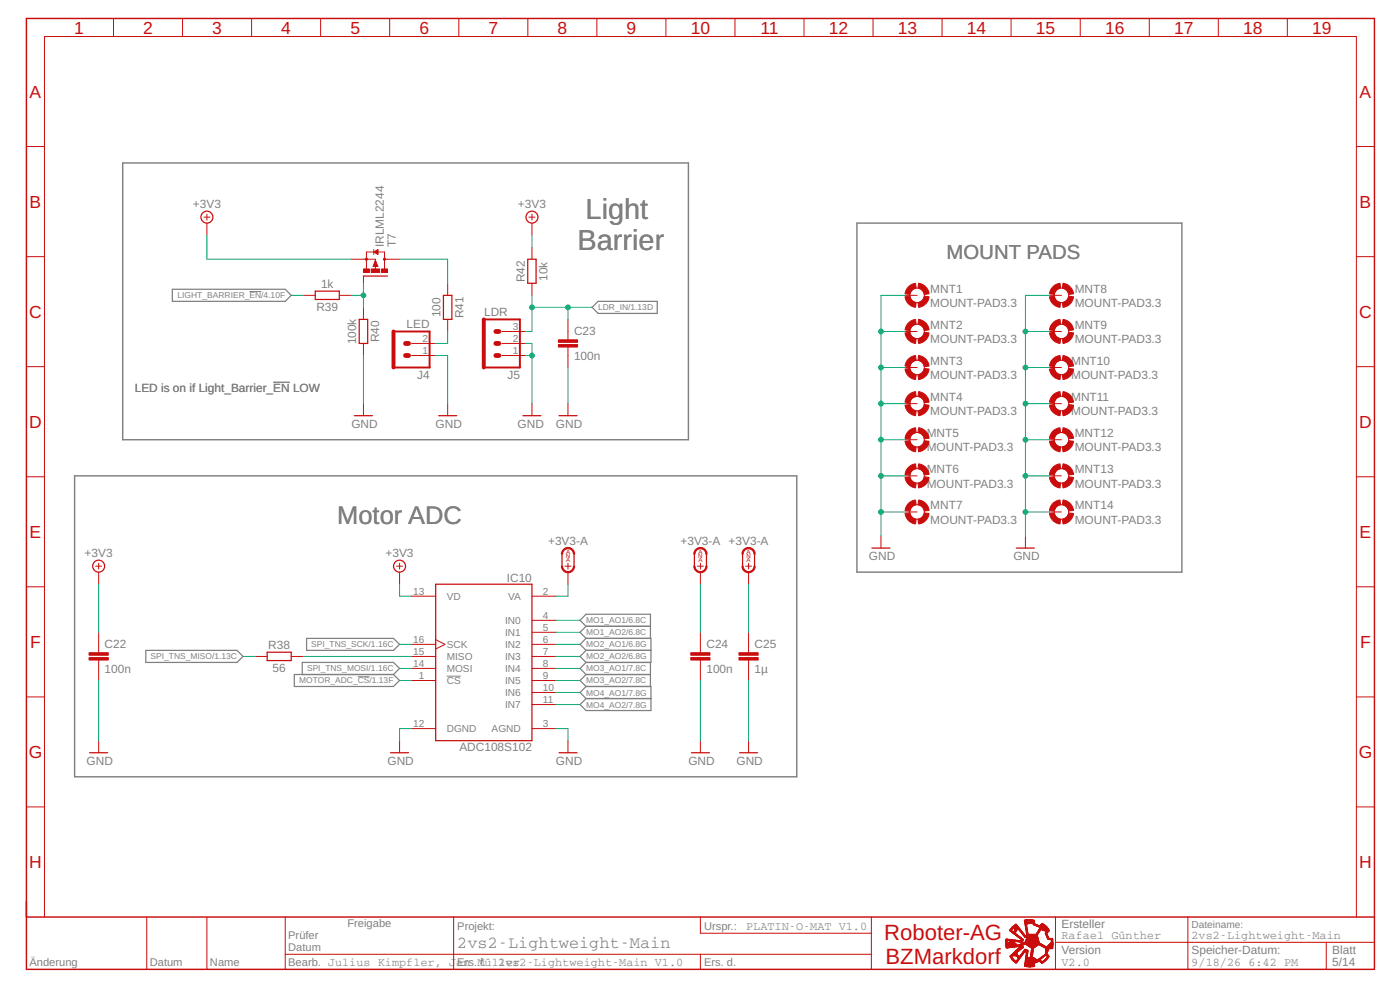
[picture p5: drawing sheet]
<svg xmlns="http://www.w3.org/2000/svg" width="287mm" height="203mm" viewBox="0 0 287 203" stroke-linecap="round" stroke-linejoin="round" font-family="sans-serif">
<defs><g id="words">
<g font-size="5.9" fill="#808080">
<text x="120.1" y="45">Light</text>
<text x="118.5" y="51.3">Barrier</text>
</g>
<text font-size="5.2" fill="#808080" x="69.2" y="107.5">Motor ADC</text>
<g font-size="4.5" fill="#c90d0c">
<text x="181.4" y="192.9">Roboter-AG</text>
<text x="181.6" y="197.7">BZMarkdorf</text>
</g>
<text font-size="4.2" fill="#808080" x="194.2" y="53.2">MOUNT PADS</text>
<g font-size="3.6" fill="#c90d0c">
<text x="15.2" y="6.9">1</text>
<text x="29.4" y="6.9">2</text>
<text x="43.5" y="6.9">3</text>
<text x="57.7" y="6.9">4</text>
<text x="71.9" y="6.9">5</text>
<text x="86" y="6.9">6</text>
<text x="100.2" y="6.9">7</text>
<text x="114.3" y="6.9">8</text>
<text x="128.5" y="6.9">9</text>
<text x="141.7" y="6.9">10</text>
<text x="156" y="6.9">11</text>
<text x="170" y="6.9">12</text>
<text x="184.2" y="6.9">13</text>
<text x="198.3" y="6.9">14</text>
<text x="212.5" y="6.9">15</text>
<text x="226.7" y="6.9">16</text>
<text x="240.8" y="6.9">17</text>
<text x="255" y="6.9">18</text>
<text x="269.1" y="6.9">19</text>
<text x="6.1" y="20.1">A</text>
<text x="278.9" y="20.1">A</text>
<text x="6.1" y="42.6">B</text>
<text x="278.9" y="42.6">B</text>
<text x="6" y="65.2">C</text>
<text x="278.8" y="65.2">C</text>
<text x="6" y="87.8">D</text>
<text x="278.8" y="87.8">D</text>
<text x="6.1" y="110.3">E</text>
<text x="278.9" y="110.3">E</text>
<text x="6.2" y="132.9">F</text>
<text x="279" y="132.9">F</text>
<text x="5.9" y="155.5">G</text>
<text x="278.7" y="155.5">G</text>
<text x="6" y="178.1">H</text>
<text x="278.8" y="178.1">H</text>
</g>
<text font-size="3.5" fill="#808080" x="93.8" y="194.4">2vs2-Lightweight-Main</text>
<g font-size="2.4" fill="#808080">
<text x="39.6" y="42.7">+3V3</text>
<text x="106.2" y="42.7">+3V3</text>
<text x="78.7" y="50.7" transform="rotate(-90 78.7 50.7)">IRLML2244</text>
<text x="81.2" y="50.7" transform="rotate(-90 81.2 50.7)">T7</text>
<text x="65.8" y="59.1">1k</text>
<text x="107.6" y="57.9" transform="rotate(-90 107.6 57.9)">R42</text>
<text x="112.3" y="57.6" transform="rotate(-90 112.3 57.6)">10k</text>
<text x="64.9" y="63.8">R39</text>
<text x="90.3" y="65.1" transform="rotate(-90 90.3 65.1)">100</text>
<text x="95" y="65.3" transform="rotate(-90 95 65.3)">R41</text>
<text x="99.3" y="64.8">LDR</text>
<text x="190.8" y="63">MOUNT-PAD3.3</text>
<text x="190.8" y="60">MNT1</text>
<text x="220.4" y="63">MOUNT-PAD3.3</text>
<text x="220.4" y="60">MNT8</text>
<text x="73.1" y="70.6" transform="rotate(-90 73.1 70.6)">100k</text>
<text x="77.8" y="70.2" transform="rotate(-90 77.8 70.2)">R40</text>
<text x="83.4" y="67.2">LED</text>
<text x="117.7" y="68.7">C23</text>
<text x="190.8" y="70.4">MOUNT-PAD3.3</text>
<text x="190.8" y="67.4">MNT2</text>
<text x="220.4" y="70.4">MOUNT-PAD3.3</text>
<text x="220.4" y="67.4">MNT9</text>
<text x="85.6" y="77.7">J4</text>
<text x="104.1" y="77.7">J5</text>
<text x="117.7" y="73.9">100n</text>
<text x="190.8" y="74.8">MNT3</text>
<text x="190.8" y="77.8">MOUNT-PAD3.3</text>
<text x="219.7" y="74.8">MNT10</text>
<text x="219.7" y="77.8">MOUNT-PAD3.3</text>
<text x="27.6" y="80.3">LED is on if Light_Barrier_EN LOW</text>
<text x="190.8" y="82.2">MNT4</text>
<text x="219.7" y="82.2">MNT11</text>
<text x="72.1" y="87.7">GND</text>
<text x="89.4" y="87.7">GND</text>
<text x="106.2" y="87.7">GND</text>
<text x="114" y="87.7">GND</text>
<text x="190.1" y="89.6">MNT5</text>
<text x="190.8" y="85.2">MOUNT-PAD3.3</text>
<text x="219.7" y="85.2">MOUNT-PAD3.3</text>
<text x="220.4" y="89.6">MNT12</text>
<text x="190.1" y="92.6">MOUNT-PAD3.3</text>
<text x="220.4" y="92.6">MOUNT-PAD3.3</text>
<text x="190.1" y="97">MNT6</text>
<text x="190.1" y="100">MOUNT-PAD3.3</text>
<text x="220.4" y="97">MNT13</text>
<text x="220.4" y="100">MOUNT-PAD3.3</text>
<text x="190.8" y="104.4">MNT7</text>
<text x="190.8" y="107.4">MOUNT-PAD3.3</text>
<text x="220.4" y="104.4">MNT14</text>
<text x="220.4" y="107.4">MOUNT-PAD3.3</text>
<text x="112.4" y="111.8">+3V3-A</text>
<text x="139.6" y="111.8">+3V3-A +3V3-A</text>
<text x="17.4" y="114.3">+3V3</text>
<text x="79.1" y="114.3">+3V3</text>
<text x="104" y="119.3">IC10</text>
<text x="178.2" y="114.9">GND</text>
<text x="207.9" y="114.9">GND</text>
<text x="21.5" y="132.9">C22</text>
<text x="55" y="133.2">R38</text>
<text x="55.9" y="137.8">56</text>
<text x="144.9" y="132.9">C24</text>
<text x="154.8" y="132.9">C25</text>
<text x="21.5" y="138.1">100n</text>
<text x="144.9" y="138.1">100n</text>
<text x="154.8" y="138.1">1µ</text>
<text x="94.2" y="154.1">ADC108S102</text>
<text x="17.8" y="156.9">GND</text>
<text x="79.5" y="156.9">GND</text>
<text x="114" y="156.9">GND</text>
<text x="141.2" y="156.9">GND</text>
<text x="151.1" y="156.9">GND</text>
<text x="153" y="190.8">PLATIN-O-MAT V1.0</text>
<text x="217.7" y="190.3">Ersteller</text>
<text x="217.7" y="195.7">Version</text>
<text x="217.7" y="192.6">Rafael Günther</text>
<text x="244.4" y="192.6">2vs2-Lightweight-Main</text>
<text x="244.4" y="195.7">Speicher-Datum:</text>
<text x="273.3" y="195.7">Blatt</text>
<text x="102.2" y="198.2">2vs2-Lightweight-Main V1.0</text>
<text x="217.7" y="198.2">V2.0</text>
<text x="244.4" y="198.2">9/18/26 6:42 PM</text>
<text x="273.3" y="198.2">5/14</text>
</g>
<g font-size="2.3" fill="#808080">
<text x="71.3" y="190.2">Freigabe</text>
<text x="93.8" y="190.8">Projekt:</text>
<text x="144.4" y="190.8">Urspr.:</text>
<text x="59.1" y="195.1">Datum</text>
<text x="59.1" y="192.6">Prüfer</text>
<text x="6" y="198.2">Änderung</text>
<text x="30.7" y="198.2">Datum</text>
<text x="43.1" y="198.2">Name</text>
<text x="59.1" y="198.1">Bearb. Julius Kimpfler, Jan Müller</text>
<text x="93.8" y="198.2">Ers. f.</text>
<text x="144.4" y="198.2">Ers. d.</text>
</g>
<g font-size="2.1" fill="#808080">
<text x="86.7" y="70.1">2</text>
<text x="105.2" y="70.1">2</text>
<text x="105.2" y="67.6">3</text>
<text x="86.7" y="72.6">1</text>
<text x="105.2" y="72.6">1</text>
<text x="84.8" y="121.9">13</text>
<text x="91.6" y="123">VD</text>
<text x="104.2" y="123">VA</text>
<text x="111.4" y="121.9">2</text>
<text x="84.8" y="131.8">16</text>
<text x="103.6" y="128">IN0</text>
<text x="103.6" y="130.4">IN1</text>
<text x="111.4" y="126.9">4</text>
<text x="111.4" y="129.3">5</text>
<text x="111.4" y="131.8">6</text>
<text x="84.8" y="134.3">15</text>
<text x="84.8" y="136.8">14</text>
<text x="91.6" y="132.9">SCK</text>
<text x="91.6" y="135.4">MISO</text>
<text x="91.6" y="137.8">MOSI</text>
<text x="103.6" y="132.9">IN2</text>
<text x="103.6" y="135.4">IN3</text>
<text x="103.6" y="137.8">IN4</text>
<text x="111.4" y="134.3">7</text>
<text x="111.4" y="136.8">8</text>
<text x="85.9" y="139.2">1</text>
<text x="91.6" y="140.3">CS</text>
<text x="103.6" y="142.8">IN6</text>
<text x="103.6" y="140.3">IN5</text>
<text x="111.4" y="141.7">10</text>
<text x="111.4" y="139.2">9</text>
<text x="84.8" y="149.1">12</text>
<text x="103.6" y="145.2">IN7</text>
<text x="111.4" y="149.1">3</text>
<text x="111.4" y="144.2">11</text>
<text x="91.6" y="150.2">DGND</text>
<text x="100.8" y="150.2">AGND</text>
<text x="244.4" y="190.3">Dateiname:</text>
</g>
<g font-size="1.7" fill="#808080">
<text x="36.4" y="61.2">LIGHT_BARRIER_EN/4.10F</text>
<text x="122.7" y="63.7">LDR_IN/1.13D</text>
<text x="120.2" y="127.8">MO1_AO1/6.8C</text>
<text x="120.2" y="130.3">MO1_AO2/6.8C</text>
<text x="30.9" y="135.2">SPI_TNS_MISO/1.13C</text>
<text x="63" y="137.7">SPI_TNS_MOSI/1.16C</text>
<text x="63.8" y="132.8">SPI_TNS_SCK/1.16C</text>
<text x="120.2" y="132.8">MO2_AO1/6.8G</text>
<text x="120.2" y="135.2">MO2_AO2/6.8G</text>
<text x="120.2" y="137.7">MO3_AO1/7.8C</text>
<text x="61.4" y="140.2">MOTOR_ADC_CS/1.13F</text>
<text x="120.2" y="140.2">MO3_AO2/7.8C</text>
<text x="120.2" y="142.7">MO4_AO1/7.8G</text>
<text x="120.2" y="145.1">MO4_AO2/7.8G</text>
</g>
<g font-size="1.2" fill="#c90d0c">
<text x="116.1" y="113.5">A</text>
<text x="143.3" y="113.5">A</text>
<text x="153.1" y="113.5">A</text>
<text x="116.1" y="114.4">N</text>
<text x="116.1" y="115.3">A</text>
<text x="143.2" y="114.4">N</text>
<text x="143.3" y="115.3">A</text>
<text x="153.1" y="114.4">N</text>
<text x="153.1" y="115.3">A</text>
</g>
</g></defs>
<path d="M51.2 59.8h2.4M56 78.4h3.4M73.4 138.8h2.4M91.6 138.7h2.9" fill="none" stroke="#808080" stroke-width=".21"/>
<path d="M25.2 33.4h116v56.8h-116zM175.8 45.8h66.6v71.5h-66.6zM15.3 97.6h148.1v61.7h-148.1z" fill="none" stroke="#808080" stroke-width=".3"/>
<g fill="none" stroke="#808080" stroke-width=".25">
<path d="M35.3 59.3h23.2l1.2 1.3-1.2 1.2h-23.2zM121.5 63l1.2-1.2h12.1v2.5h-12.1zM29.9 133.4h18.7l1.2 1.2-1.2 1.3h-18.7zM60.4 138.3h20.3l1.3 1.3-1.3 1.2h-20.3zM62 138.3v-2.4h18.7l1.3 1.2-1.3 1.2M62.9 130.9h17.8l1.3 1.3-1.3 1.2h-17.8zM120.2 138.3h13.2M120.2 128.5l-1.2-1.3 1.2-1.2h13.2v4.9M120.2 128.5h13.2M120.2 128.5l-1.2 1.2 1.2 1.2M120.2 130.9h13.3v5h-13.3M120.2 130.9l-1.2 1.3 1.2 1.2"/>
<path d="M120.2 133.4h13.3M120.2 133.4l-1.2 1.2 1.2 1.3M120.2 135.9l-1.2 1.2 1.2 1.2M120.2 138.3l-1.2 1.3 1.2 1.2M133.4 135.9v4.9M120.2 140.8h13.3v4.9h-13.3l-1.2-1.2 1.2-1.2M120.2 140.8l-1.2 1.2 1.2 1.3M120.2 143.3h13.3"/>
</g>
<g fill="none" stroke="#c90d0c" stroke-width=".21">
<path d="M23.3 3.8v3.7M37.4 3.8v3.7M51.6 3.8v3.7M65.8 3.8v3.7M79.9 3.8v3.7M94.1 3.8v3.7M108.3 3.8v3.7M122.4 3.8v3.7M136.6 3.8v3.7M150.7 3.8v3.7M164.9 3.8v3.7M179.1 3.8v3.7"/>
<path d="M193.2 3.8v3.7M207.4 3.8v3.7M221.6 3.8v3.7M235.7 3.8v3.7M249.9 3.8v3.7M264.1 3.8v3.7M5.4 30.1h3.7M278.2 30.1h3.7M5.4 52.6h3.7M41.8 44.5h1.3M42.4 43.9v1.2M42.4 45.8v2.4"/>
<path d="M72.1 53.2h4.9v.3M74.5 56.6v1.5M76.7 51.2v1M76.8 51.7l.7-.5v1zM76.8 51.7h.7M76.9 51.6h.6M77 54.5v.9M77 53.4l.5 1.3h-1zM77 51.8h.5M77 51.5h.5M77.2 52h.3M77.2 51.4h.3"/>
<path d="M77.3 52.1h.2M77.4 51.3h.1M78.9 55.1v-3.4h-3.7v3.4M78.9 53.2h3.1M91.8 58.1v2.5M108.5 44.5h1.2M109.1 43.9v1.2M109.1 45.8v2.4M109.1 50.7v2.5M109.1 58.1v2.5M278.2 52.6h3.7M5.4 75.2h3.7"/>
<path d="M62.2 60.6h2.5M69.6 60.6h2.5M74.5 63v2.5M74.5 70.4v2.5M84.4 72.9h5M84.4 70.4h5M91.8 65.5v2.5M102.9 72.9h5M102.9 70.4h5M102.9 68h5M116.5 65.5v4.2M116.5 71.2v4.2"/>
<path d="M185.6 60.6h2.5M185.6 68h2.5M185.6 75.4h2.5M215.3 60.6h2.4M215.3 68h2.4M215.3 75.4h2.4M278.2 75.2h3.7M5.4 97.8h3.7M74.5 82.8v2.5M91.8 82.8v2.5M109.1 82.8v2.5M116.5 82.8v2.5"/>
<path d="M185.6 82.8h2.5M185.6 97.6h2.5M185.6 90.2h2.5M215.3 82.8h2.4M215.3 97.6h2.4M215.3 90.2h2.4M278.2 97.8h3.7M19.6 116.1h1.2M20.2 115.5v1.2M20.2 117.3v2.5M81.3 116.1h1.3M82 115.5v1.2"/>
<path d="M82 117.3v2.5M115.9 116.1h1.2M116.5 115.5v1.2M116.5 117.3v2.5M143 116.1h1.3M143.7 115.5v1.2M143.7 117.3v2.5M152.9 116.1h1.3M153.5 115.5v1.2M153.5 117.3v2.5M180.7 109.9v2.5M185.6 105h2.5"/>
<path d="M210.3 109.9v2.5M215.3 105h2.4M5.4 120.4h3.7M20.2 129.7v4.2M20.2 135.4v4.2M52.3 134.6h2.5M59.7 134.6h2.5M84.4 139.6h5M84.4 122.3h5M84.4 132.2h5M84.4 134.6h5M84.4 137.1h5"/>
<path d="M89.4 131.2l1.9 1-1.9 .9M109.1 139.6h4.9M109.1 122.3h4.9M109.1 127.2h4.9M109.1 129.7h4.9M109.1 132.2h4.9M109.1 134.6h4.9M109.1 137.1h4.9M143.7 129.7v4.2M143.7 135.4v4.2M153.5 129.7v4.2M153.5 135.4v4.2"/>
<path d="M278.2 120.4h3.7M5.4 142.9h3.7M20.2 151.9v2.5M82 151.9v2.5M84.4 149.4h5M109.1 149.4h4.9M109.1 144.5h4.9M109.1 142h4.9M116.5 151.9v2.5M143.7 151.9v2.5M153.5 151.9v2.5M278.2 142.9h3.7"/>
<path d="M5.4 165.5h3.7M278.2 165.5h3.7M9.1 188.1v-180.6h269.1v180.6M30.1 188.2v10.6M42.4 188.2v10.6M58.5 188.1v10.7M58.5 195.7h120.2M93 188.1v10.7M143.7 188.1v3.3h35M143.7 195.7v3.1M178.7 188.1v10.7M216.5 193.3h65.3"/>
<path d="M216.5 188.1v10.7M243.7 188.1v10.7M272 193.3v5.5"/>
<circle cx="188.1" cy="68" r="1.48"/>
<circle cx="188.1" cy="60.6" r="1.48"/>
<circle cx="188.1" cy="75.4" r="1.48"/>
<circle cx="217.7" cy="68" r="1.48"/>
<circle cx="217.7" cy="60.6" r="1.48"/>
<circle cx="217.7" cy="75.4" r="1.48"/>
<circle cx="188.1" cy="97.6" r="1.48"/>
<circle cx="188.1" cy="82.8" r="1.48"/>
<circle cx="188.1" cy="90.2" r="1.48"/>
<circle cx="217.7" cy="97.6" r="1.48"/>
<circle cx="217.7" cy="82.8" r="1.48"/>
<circle cx="217.7" cy="90.2" r="1.48"/>
<circle cx="188.1" cy="105" r="1.48"/>
<circle cx="217.7" cy="105" r="1.48"/>
</g>
<path d="M77 54.3v.2h.3l-.3-.8-.2 .8M5.4 188.1h276.5v-184.3h-276.5v195h276.5v-10.6" fill="none" stroke="#c90d0c" stroke-width=".3"/>
<g fill="#c90d0c" stroke="#c90d0c" stroke-width=".21">
<path d="M211 198.3h.5z"/>
<path d="M210.5 198.2l1.4 .1z"/>
<path d="M210.2 198.2h2z"/>
<path d="M210.2 198.1l2 .1z"/>
<path d="M210.2 198.1h2z"/>
<path d="M210.2 198h.3z"/>
<path d="M210.6 198h1.6z"/>
<path d="M210.2 197.9l.3 .1z"/>
<path d="M210.5 197.9l1.7 .1z"/>
<path d="M210.2 197.8l.3 .1z"/>
<path d="M210.5 197.8l1.7 .1z"/>
<path d="M210.2 197.8h2z"/>
<path d="M210.2 197.7h2z"/>
<path d="M210.2 197.6l2 .1z"/>
<path d="M210.2 197.6h2z"/>
<path d="M210.3 197.5h2z"/>
<path d="M213.7 197.5h.2z"/>
<path d="M208.3 197.5h.2z"/>
<path d="M213.6 197.5h.4z"/>
<path d="M208.3 197.4l.3 .1z"/>
<path d="M210.2 197.4l2.3 .1z"/>
<path d="M213.5 197.4l.5 .1z"/>
<path d="M208.2 197.4h.4z"/>
<path d="M210.3 197.4h2.3z"/>
<path d="M213.5 197.4h.6z"/>
<path d="M208.1 197.3l.5 .1z"/>
<path d="M210.3 197.3l2.4 .1z"/>
<path d="M213.4 197.3l.7 .1z"/>
<path d="M208.1 197.3h.6z"/>
<path d="M210.2 197.3h2.6z"/>
<path d="M213.3 197.3h.9z"/>
<path d="M208 197.2l.7 .1z"/>
<path d="M210.3 197.2l2.6 .1z"/>
<path d="M213.3 197.2l.4 .1z"/>
<path d="M213.8 197.2l.4 .1z"/>
<path d="M207.9 197.2h.9z"/>
<path d="M210.3 197.2h2.8z"/>
<path d="M213.2 197.2h.5z"/>
<path d="M213.9 197.2h.4z"/>
<path d="M207.9 197.1l.4 .1z"/>
<path d="M208.4 197.1l.3 .1z"/>
<path d="M210.3 197.1l3.3 .1z"/>
<path d="M213.9 197.1l.4 .1z"/>
<path d="M207.8 197.1h.5z"/>
<path d="M208.5 197.1h.3z"/>
<path d="M210.3 197.1h3.3z"/>
<path d="M214 197.1h.4z"/>
<path d="M207.8 197l.4 .1z"/>
<path d="M208.5 197l.4 .1z"/>
<path d="M210.3 197l3.2 .1z"/>
<path d="M214.1 197l.4 .1z"/>
<path d="M207.7 197h.5z"/>
<path d="M208.5 197h.4z"/>
<path d="M210.3 197h3.1z"/>
<path d="M214.1 197h.4z"/>
<path d="M207.6 196.9l.5 .1z"/>
<path d="M208.6 196.9l.3 .1z"/>
<path d="M210.3 196.9l3.1 .1z"/>
<path d="M214.2 196.9l.4 .1z"/>
<path d="M207.6 196.9h.4z"/>
<path d="M208.6 196.9h.4z"/>
<path d="M210.3 196.9h3z"/>
<path d="M214.2 196.9h.4z"/>
<path d="M207.6 196.8l.4 .1z"/>
<path d="M208.7 196.8l.3 .1z"/>
<path d="M210.3 196.8l2.4 .1z"/>
<path d="M212.9 196.8l.4 .1z"/>
<path d="M214.3 196.8l.4 .1z"/>
<path d="M207.6 196.8h.3z"/>
<path d="M208.7 196.8h.3z"/>
<path d="M210.4 196.8h2.2z"/>
<path d="M212.9 196.8h.5z"/>
<path d="M214.4 196.8h.3z"/>
<path d="M207.5 196.7l.4 .1z"/>
<path d="M208.7 196.7l.3 .1z"/>
<path d="M210.4 196.7l2.2 .1z"/>
<path d="M212.9 196.7l.5 .1z"/>
<path d="M214.4 196.7l.4 .1z"/>
<path d="M207.5 196.7h.3z"/>
<path d="M208.7 196.7h.4z"/>
<path d="M210.4 196.7h2.1z"/>
<path d="M213 196.7h.5z"/>
<path d="M214.4 196.7h.4z"/>
<path d="M207.5 196.6l.3 .1z"/>
<path d="M208.8 196.6l.3 .1z"/>
<path d="M210.4 196.6l2 .1z"/>
<path d="M213.1 196.6l.5 .1z"/>
<path d="M214.5 196.6l.3 .1z"/>
<path d="M207.4 196.6h.4z"/>
<path d="M208.8 196.6h.3z"/>
<path d="M210.4 196.6h1.9z"/>
<path d="M213.2 196.6h.4z"/>
<path d="M214.5 196.6h.4z"/>
<path d="M207.4 196.5l.3 .1z"/>
<path d="M208.9 196.5l.3 .1z"/>
<path d="M210.4 196.5l1.9 .1z"/>
<path d="M213.2 196.5l.5 .1z"/>
<path d="M214.6 196.5l.3 .1z"/>
<path d="M207.4 196.5h.3z"/>
<path d="M208.9 196.5h.3z"/>
<path d="M210.4 196.5h.3z"/>
<path d="M210.8 196.5h1.4z"/>
<path d="M213.3 196.5h.5z"/>
<path d="M214.6 196.5h.4z"/>
<path d="M207.3 196.4l.4 .1z"/>
<path d="M208.9 196.4l.4 .1z"/>
<path d="M210.4 196.4l.3 .1z"/>
<path d="M210.9 196.4l1.1 .1z"/>
<path d="M213.4 196.4l.4 .1z"/>
<path d="M214.6 196.4l.4 .1z"/>
<path d="M207.3 196.4h.4z"/>
<path d="M208.8 196.4h.5z"/>
<path d="M210.4 196.4h.3z"/>
<path d="M211.1 196.4h.9z"/>
<path d="M213.4 196.4h.4z"/>
<path d="M214.7 196.4h.3z"/>
<path d="M207.3 196.3l.3 .1z"/>
<path d="M208.7 196.3l.6 .1z"/>
<path d="M210.4 196.3l.3 .1z"/>
<path d="M211.2 196.3l.7 .1z"/>
<path d="M213.5 196.3l.4 .1z"/>
<path d="M214.7 196.3l.4 .1z"/>
<path d="M207.2 196.3h.4z"/>
<path d="M208.7 196.3h.7z"/>
<path d="M210.4 196.3h.3z"/>
<path d="M211.4 196.3h.4z"/>
<path d="M213.6 196.3h.4z"/>
<path d="M214.7 196.3h.4z"/>
<path d="M211.3 196.3h.5z"/>
<path d="M213.7 196.3h.3z"/>
<path d="M214.8 196.3h.3z"/>
<path d="M207.2 196.2h.3z"/>
<path d="M208.6 196.2h.8z"/>
<path d="M210.4 196.2h.3z"/>
<path d="M211.3 196.2h.5z"/>
<path d="M213.7 196.2h.4z"/>
<path d="M214.8 196.2h.4z"/>
<path d="M208.5 196.2h.6z"/>
<path d="M209.1 196.2h.4z"/>
<path d="M211.4 196.2h.4z"/>
<path d="M213.8 196.2h.3z"/>
<path d="M207.2 196.1l.4 .1z"/>
<path d="M208.4 196.1l.6 .1z"/>
<path d="M209.1 196.1l.4 .1z"/>
<path d="M210.4 196.1l.3 .1z"/>
<path d="M211.4 196.1l.4 .1z"/>
<path d="M213.9 196.1l.3 .1z"/>
<path d="M214.8 196.1l.4 .1z"/>
<path d="M207.2 196l.4 .1z"/>
<path d="M208.4 196l.6 .1z"/>
<path d="M209.2 196l.3 .1z"/>
<path d="M210.5 196l.3 .1z"/>
<path d="M211.4 196l.4 .1z"/>
<path d="M213.9 196l.4 .1z"/>
<path d="M214.7 196l.4 .1z"/>
<path d="M207.3 196h.4z"/>
<path d="M207.9 196h1z"/>
<path d="M209.2 196h.4z"/>
<path d="M210.5 196h.3z"/>
<path d="M211.4 196h.4z"/>
<path d="M214 196h.3z"/>
<path d="M214.7 196h.4z"/>
<path d="M207.3 196h1.6z"/>
<path d="M209.3 196h.3z"/>
<path d="M214.1 196h.3z"/>
<path d="M214.6 196h.4z"/>
<path d="M207.3 195.9l1.5 .1z"/>
<path d="M209.3 195.9l.4 .1z"/>
<path d="M210.5 195.9l.3 .1z"/>
<path d="M211.4 195.9l.4 .1z"/>
<path d="M214.1 195.9l.4 .1z"/>
<path d="M214.6 195.9l.4 .1z"/>
<path d="M207.4 195.9h1.3z"/>
<path d="M209.3 195.9h.4z"/>
<path d="M210.5 195.9h.3z"/>
<path d="M211.4 195.9h.4z"/>
<path d="M214.2 195.9h.8z"/>
<path d="M207.5 195.8l1.2 .1z"/>
<path d="M209.4 195.8l.3 .1z"/>
<path d="M210.5 195.8l.3 .1z"/>
<path d="M211.4 195.8l.4 .1z"/>
<path d="M214.3 195.8l.6 .1z"/>
<path d="M207.5 195.8h1.1z"/>
<path d="M209.4 195.8h.4z"/>
<path d="M210.5 195.8h.3z"/>
<path d="M211.4 195.8h.4z"/>
<path d="M214.3 195.8h.6z"/>
<path d="M207.6 195.7h1z"/>
<path d="M209.4 195.7h.4z"/>
<path d="M210.5 195.7h.3z"/>
<path d="M211.4 195.7h.4z"/>
<path d="M214.4 195.7h.4z"/>
<path d="M209.5 195.7h.3z"/>
<path d="M207.7 195.6l.9 .1z"/>
<path d="M209.5 195.6l.4 .1z"/>
<path d="M210.5 195.6l.3 .1z"/>
<path d="M211.4 195.6l.4 .1z"/>
<path d="M214.4 195.6l.3 .1z"/>
<path d="M207.7 195.6h.9z"/>
<path d="M209.6 195.6h.3z"/>
<path d="M210.5 195.6h.3z"/>
<path d="M211.4 195.6h.4z"/>
<path d="M214.4 195.6h.3z"/>
<path d="M207.8 195.5l.8 .1z"/>
<path d="M209.6 195.5l.3 .1z"/>
<path d="M210.5 195.5l.3 .1z"/>
<path d="M211.5 195.5l.4 .1z"/>
<path d="M214.4 195.5l.3 .1z"/>
<path d="M207.8 195.5h.8z"/>
<path d="M209.6 195.5h.4z"/>
<path d="M210.5 195.5h.3z"/>
<path d="M211.5 195.5h.4z"/>
<path d="M214.4 195.5h.4z"/>
<path d="M207.9 195.4l.7 .1z"/>
<path d="M209.7 195.4l.3 .1z"/>
<path d="M210.5 195.4l.3 .1z"/>
<path d="M211.5 195.4l.4 .1z"/>
<path d="M214.4 195.4l.4 .1z"/>
<path d="M207.9 195.4h.7z"/>
<path d="M209.7 195.4h.4z"/>
<path d="M210.5 195.4h.3z"/>
<path d="M211.5 195.4h.4z"/>
<path d="M214.5 195.4h.3z"/>
<path d="M208 195.3l.7 .1z"/>
<path d="M209.7 195.3l.4 .1z"/>
<path d="M210.5 195.3l.3 .1z"/>
<path d="M211.5 195.3l.4 .1z"/>
<path d="M214.5 195.3l.3 .1z"/>
<path d="M208 195.3h.7z"/>
<path d="M209.8 195.3h.4z"/>
<path d="M210.5 195.3h.3z"/>
<path d="M211.5 195.3h.4z"/>
<path d="M214.5 195.3h.4z"/>
<path d="M208.1 195.2l.6 .1z"/>
<path d="M209.8 195.2l.6 .1z"/>
<path d="M210.5 195.2l.3 .1z"/>
<path d="M211.5 195.2l.4 .1z"/>
<path d="M214.5 195.2l.4 .1z"/>
<path d="M208.1 195.2h.7z"/>
<path d="M209.8 195.2h.7z"/>
<path d="M210.5 195.2h.3z"/>
<path d="M211.5 195.2h.4z"/>
<path d="M214.5 195.2h.4z"/>
<path d="M208.2 195.1l.7 .1z"/>
<path d="M209.9 195.1l.9 .1z"/>
<path d="M211.5 195.1l.4 .1z"/>
<path d="M214.5 195.1l.4 .1z"/>
<path d="M208.2 195.1h.7z"/>
<path d="M209.9 195.1h.9z"/>
<path d="M211.5 195.1h.4z"/>
<path d="M214.5 195.1h.4z"/>
<path d="M208.3 195l.7 .1z"/>
<path d="M210 195l.8 .1z"/>
<path d="M211.5 195l.4 .1z"/>
<path d="M214.5 195l.5 .1z"/>
<path d="M208.3 195h.7z"/>
<path d="M210 195h.8z"/>
<path d="M211.5 195h.4z"/>
<path d="M214.5 195h.5z"/>
<path d="M208.4 194.9l.7 .1z"/>
<path d="M210 194.9l.9 .1z"/>
<path d="M211.5 194.9l.4 .1z"/>
<path d="M214.5 194.9l.5 .1z"/>
<path d="M208.4 194.9h.7z"/>
<path d="M210.1 194.9h.7z"/>
<path d="M211.6 194.9h.4z"/>
<path d="M214.5 194.9h.5z"/>
<path d="M208.5 194.8l.7 .1z"/>
<path d="M210.1 194.8l.6 .1z"/>
<path d="M211.6 194.8l.4 .1z"/>
<path d="M214.5 194.8l.5 .1z"/>
<path d="M208.6 194.8h.7z"/>
<path d="M210.1 194.8h.5z"/>
<path d="M211.6 194.8h.4z"/>
<path d="M214.5 194.8h.6z"/>
<path d="M208.6 194.7l.7 .1z"/>
<path d="M210.2 194.7l.3 .1z"/>
<path d="M211.6 194.7l.4 .1z"/>
<path d="M214.5 194.7l.6 .1z"/>
<path d="M208.7 194.7h.7z"/>
<path d="M210.2 194.7h.2z"/>
<path d="M211.6 194.7h.4z"/>
<path d="M214.5 194.7h.6z"/>
<path d="M208.7 194.6l.8 .1z"/>
<path d="M211.6 194.6l.4 .1z"/>
<path d="M214.5 194.6l.6 .1z"/>
<path d="M208.8 194.6h.7z"/>
<path d="M211.6 194.6h.4z"/>
<path d="M214.5 194.6h.7z"/>
<path d="M208.8 194.5l.8 .1z"/>
<path d="M211.6 194.5l.4 .1z"/>
<path d="M214.5 194.5l1.4 .1z"/>
<path d="M208.8 194.5h.9z"/>
<path d="M211.6 194.5h.4z"/>
<path d="M214.5 194.5h1.4z"/>
<path d="M208.9 194.5h.8z"/>
<path d="M214.4 194.5h1.6z"/>
<path d="M206.4 194.4h.4z"/>
<path d="M209 194.4h.8z"/>
<path d="M211.5 194.4h.6z"/>
<path d="M214.3 194.4h1.6z"/>
<path d="M206.4 194.4h.7z"/>
<path d="M209 194.4h.9z"/>
<path d="M211.4 194.4h.8z"/>
<path d="M214.2 194.4h1.7z"/>
<path d="M206.4 194.3l1.1 .1z"/>
<path d="M209.1 194.3l.8 .1z"/>
<path d="M211.4 194.3l.8 .1z"/>
<path d="M214.2 194.3l1.7 .1z"/>
<path d="M206.4 194.2l1.4 .1z"/>
<path d="M209.1 194.2l.8 .1z"/>
<path d="M211.3 194.2l1 .1z"/>
<path d="M214 194.2l1.9 .1z"/>
<path d="M206.4 194.2h1.8z"/>
<path d="M209.2 194.2h.7z"/>
<path d="M211.2 194.2h1.1z"/>
<path d="M214 194.2h1.9z"/>
<path d="M206.3 194.2h2.3z"/>
<path d="M209.3 194.2h.6z"/>
<path d="M211.1 194.2h1.3z"/>
<path d="M213.9 194.2h.7z"/>
<path d="M214.7 194.2h1.2z"/>
<path d="M206.3 194.1l2.7 .1z"/>
<path d="M209.3 194.1l.5 .1z"/>
<path d="M211.1 194.1l1.4 .1z"/>
<path d="M213.8 194.1l.7 .1z"/>
<path d="M214.8 194.1l1.2 .1z"/>
<path d="M206.3 194.1h3z"/>
<path d="M209.4 194.1h.4z"/>
<path d="M211 194.1h1.6z"/>
<path d="M213.7 194.1h.7z"/>
<path d="M214.8 194.1h1.1z"/>
<path d="M206.3 194l3.5 .1z"/>
<path d="M210.9 194l1.7 .1z"/>
<path d="M213.6 194l.7 .1z"/>
<path d="M214.9 194l1 .1z"/>
<path d="M206.3 194h3.5z"/>
<path d="M210.8 194h1.9z"/>
<path d="M213.5 194h.7z"/>
<path d="M214.9 194h1z"/>
<path d="M206.3 193.9h3.4z"/>
<path d="M210.8 193.9h2z"/>
<path d="M213.4 193.9h.7z"/>
<path d="M215 193.9h.9z"/>
<path d="M210.7 193.9h2.2z"/>
<path d="M215 193.9h1z"/>
<path d="M206.3 193.8l2.4 .1z"/>
<path d="M208.8 193.8l1 .1z"/>
<path d="M210.7 193.8l2.2 .1z"/>
<path d="M213.3 193.8l.7 .1z"/>
<path d="M215.1 193.8l.9 .1z"/>
<path d="M206.3 193.8h2.3z"/>
<path d="M209 193.8h.9z"/>
<path d="M210.6 193.8h2.4z"/>
<path d="M213.2 193.8h.7z"/>
<path d="M215.1 193.8h.9z"/>
<path d="M206.3 193.7l2.3 .1z"/>
<path d="M209 193.7l1.1 .1z"/>
<path d="M210.5 193.7l3.3 .1z"/>
<path d="M215.2 193.7l.8 .1z"/>
<path d="M206.3 193.7h2.2z"/>
<path d="M209.2 193.7h1z"/>
<path d="M210.5 193.7h3.2z"/>
<path d="M215.2 193.7h.8z"/>
<path d="M206.3 193.6l.3 .1z"/>
<path d="M206.6 193.6l1.9 .1z"/>
<path d="M209.3 193.6l4.3 .1z"/>
<path d="M215.3 193.6l.7 .1z"/>
<path d="M206.3 193.6h.3z"/>
<path d="M206.7 193.6h1.7z"/>
<path d="M209.4 193.6h4.2z"/>
<path d="M215.3 193.6h.7z"/>
<path d="M206.3 193.5l.3 .1z"/>
<path d="M206.7 193.5l1.7 .1z"/>
<path d="M209.5 193.5l4 .1z"/>
<path d="M215.4 193.5l.6 .1z"/>
<path d="M206.3 193.5h.2z"/>
<path d="M206.8 193.5h1.5z"/>
<path d="M209.6 193.5h3.8z"/>
<path d="M215.4 193.5h.6z"/>
<path d="M206.3 193.4l.3 .1z"/>
<path d="M206.8 193.4l1.4 .1z"/>
<path d="M209.8 193.4l3.5 .1z"/>
<path d="M215.5 193.4l.5 .1z"/>
<path d="M206.3 193.4h.3z"/>
<path d="M206.8 193.4h1.4z"/>
<path d="M209.9 193.4h3.3z"/>
<path d="M215.5 193.4h.5z"/>
<path d="M206.3 193.3l.3 .1z"/>
<path d="M206.9 193.3l1.2 .1z"/>
<path d="M210 193.3l3.2 .1z"/>
<path d="M215.6 193.3l.4 .1z"/>
<path d="M206.3 193.3h.3z"/>
<path d="M206.9 193.3h1.2z"/>
<path d="M210.1 193.3h3.1z"/>
<path d="M215.6 193.3h.4z"/>
<path d="M206.3 193.2l.3 .1z"/>
<path d="M207 193.2l1 .1z"/>
<path d="M209.5 193.2l.2 .1z"/>
<path d="M210.2 193.2l3 .1z"/>
<path d="M215.6 193.2l.4 .1z"/>
<path d="M206.3 193.2h.3z"/>
<path d="M207 193.2h1z"/>
<path d="M209.1 193.2h.6z"/>
<path d="M210.2 193.2h2.9z"/>
<path d="M215.6 193.2h.3z"/>
<path d="M206.3 193.1l.3 .1z"/>
<path d="M207.1 193.1l.8 .1z"/>
<path d="M208.7 193.1l1 .1z"/>
<path d="M210.3 193.1l2.8 .1z"/>
<path d="M215.6 193.1l.3 .1z"/>
<path d="M206.3 193.1h.3z"/>
<path d="M207.1 193.1h.8z"/>
<path d="M208.4 193.1h1.3z"/>
<path d="M210.3 193.1h2.8z"/>
<path d="M215.6 193.1h.3z"/>
<path d="M206.3 193l.3 .1z"/>
<path d="M207.1 193l.7 .1z"/>
<path d="M207.9 193l1.9 .1z"/>
<path d="M210.3 193l2.8 .1z"/>
<path d="M215.6 193l.3 .1z"/>
<path d="M206.3 193h.3z"/>
<path d="M207.2 193h2.6z"/>
<path d="M210.4 193h2.7z"/>
<path d="M215.6 193h.3z"/>
<path d="M206.3 192.9l.3 .1z"/>
<path d="M207.2 192.9l2.2 .1z"/>
<path d="M209.5 192.9l.3 .1z"/>
<path d="M210.4 192.9l2.7 .1z"/>
<path d="M215.6 192.9l.3 .1z"/>
<path d="M206.3 192.9h.3z"/>
<path d="M206.8 192.9h2.2z"/>
<path d="M209.5 192.9h.3z"/>
<path d="M210.4 192.9h2.7z"/>
<path d="M215.6 192.9h.3z"/>
<path d="M206.3 192.8l2.4 .1z"/>
<path d="M209.5 192.8l.4 .1z"/>
<path d="M210.4 192.8l2.6 .1z"/>
<path d="M215.6 192.8l.3 .1z"/>
<path d="M206.3 192.8h2z"/>
<path d="M209.6 192.8h.3z"/>
<path d="M210.4 192.8h2.6z"/>
<path d="M215.6 192.8h.3z"/>
<path d="M206.3 192.7l1.6 .1z"/>
<path d="M209.6 192.7l.3 .1z"/>
<path d="M210.5 192.7l2.5 .1z"/>
<path d="M215.6 192.7l.3 .1z"/>
<path d="M206.3 192.7h1.2z"/>
<path d="M209.5 192.7h.4z"/>
<path d="M210.4 192.7h2.6z"/>
<path d="M215.4 192.7h.6z"/>
<path d="M206.3 192.7h.8z"/>
<path d="M209.4 192.7h.5z"/>
<path d="M210.5 192.7h2.5z"/>
<path d="M214.9 192.7h1z"/>
<path d="M206.3 192.6h.4z"/>
<path d="M209.4 192.6h.4z"/>
<path d="M210.5 192.6h2.5z"/>
<path d="M214.9 192.6h1z"/>
<path d="M209.3 192.6h.5z"/>
<path d="M209.3 192.5l.4 .1z"/>
<path d="M210.6 192.5l2.3 .1z"/>
<path d="M214.9 192.5l1 .1z"/>
<path d="M209.2 192.5h.4z"/>
<path d="M210.6 192.5h2.3z"/>
<path d="M214.8 192.5h1.1z"/>
<path d="M209.1 192.4h.5z"/>
<path d="M210.6 192.4h2.3z"/>
<path d="M214.8 192.4h.3z"/>
<path d="M209.1 192.4h.4z"/>
<path d="M209 192.3l.4 .1z"/>
<path d="M210.6 192.3l2.3 .1z"/>
<path d="M214.8 192.3l.3 .1z"/>
<path d="M208.9 192.3h.5z"/>
<path d="M210.6 192.3h2.3z"/>
<path d="M214.8 192.3h.3z"/>
<path d="M208.9 192.2l.4 .1z"/>
<path d="M210.2 192.2l.3 .1z"/>
<path d="M210.7 192.2l2.2 .1z"/>
<path d="M214.7 192.2l.3 .1z"/>
<path d="M208.8 192.2h.4z"/>
<path d="M210.2 192.2h.3z"/>
<path d="M210.7 192.2h2.2z"/>
<path d="M214.7 192.2h.3z"/>
<path d="M208.7 192.1l.5 .1z"/>
<path d="M210.1 192.1l2.7 .1z"/>
<path d="M214.7 192.1l.3 .1z"/>
<path d="M208.7 192.1h.4z"/>
<path d="M210.1 192.1h2.7z"/>
<path d="M214.7 192.1h.3z"/>
<path d="M208.6 192l.4 .1z"/>
<path d="M210.1 192l2.7 .1z"/>
<path d="M214.6 192l.4 .1z"/>
<path d="M208.6 192h.4z"/>
<path d="M210 192h2.8z"/>
<path d="M214.6 192h.3z"/>
<path d="M208.5 191.9l.4 .1z"/>
<path d="M210 191.9l.4 .1z"/>
<path d="M210.4 191.9l2.4 .1z"/>
<path d="M214.6 191.9l.3 .1z"/>
<path d="M208.4 191.9h.5z"/>
<path d="M209.9 191.9h.4z"/>
<path d="M210.5 191.9h2.3z"/>
<path d="M214.6 191.9h.3z"/>
<path d="M208.4 191.8l.4 .1z"/>
<path d="M209.9 191.8l.3 .1z"/>
<path d="M210.6 191.8l2.1 .1z"/>
<path d="M214.6 191.8l.3 .1z"/>
<path d="M208.3 191.8h.4z"/>
<path d="M209.9 191.8h.3z"/>
<path d="M210.6 191.8h2.1z"/>
<path d="M214.5 191.8h.4z"/>
<path d="M208.2 191.7l.5 .1z"/>
<path d="M209.8 191.7l.4 .1z"/>
<path d="M210.6 191.7l2.2 .1z"/>
<path d="M214.5 191.7l.3 .1z"/>
<path d="M208.2 191.7h.4z"/>
<path d="M209.8 191.7h.4z"/>
<path d="M210.6 191.7h2.2z"/>
<path d="M214.5 191.7h.3z"/>
<path d="M208.1 191.6l.5 .1z"/>
<path d="M209.7 191.6l.4 .1z"/>
<path d="M210.6 191.6l2.2 .1z"/>
<path d="M214.5 191.6l.3 .1z"/>
<path d="M208 191.6h.5z"/>
<path d="M209.7 191.6h.4z"/>
<path d="M210.6 191.6h.3z"/>
<path d="M212.5 191.6h.4z"/>
<path d="M214.5 191.6h.3z"/>
<path d="M208 191.5l.4 .1z"/>
<path d="M209.7 191.5l.3 .1z"/>
<path d="M210.5 191.5l.4 .1z"/>
<path d="M212.6 191.5l.3 .1z"/>
<path d="M214.4 191.5l.4 .1z"/>
<path d="M207.9 191.5h.5z"/>
<path d="M209.6 191.5h.4z"/>
<path d="M210.5 191.5h.4z"/>
<path d="M212.6 191.5h.3z"/>
<path d="M214.4 191.5h.3z"/>
<path d="M207.8 191.4l.5 .1z"/>
<path d="M209.6 191.4l.4 .1z"/>
<path d="M210.5 191.4l.3 .1z"/>
<path d="M212.6 191.4l.4 .1z"/>
<path d="M214.4 191.4l.3 .1z"/>
<path d="M207.8 191.4h.4z"/>
<path d="M209.5 191.4h.4z"/>
<path d="M210.5 191.4h.3z"/>
<path d="M212.6 191.4h.4z"/>
<path d="M214.4 191.4h.4z"/>
<path d="M207.7 191.3l.5 .1z"/>
<path d="M209.5 191.3l.4 .1z"/>
<path d="M210.5 191.3l.3 .1z"/>
<path d="M212.7 191.3l.3 .1z"/>
<path d="M214.4 191.3l.4 .1z"/>
<path d="M207.6 191.3h.7z"/>
<path d="M209.5 191.3h.3z"/>
<path d="M210.5 191.3h.3z"/>
<path d="M212.7 191.3h.4z"/>
<path d="M214.4 191.3h.4z"/>
<path d="M207.6 191.2l.7 .1z"/>
<path d="M209.4 191.2l.4 .1z"/>
<path d="M210.5 191.2l.3 .1z"/>
<path d="M212.7 191.2l.4 .1z"/>
<path d="M214.5 191.2l.4 .1z"/>
<path d="M207.5 191.2h.8z"/>
<path d="M209.4 191.2h.4z"/>
<path d="M210.5 191.2h.3z"/>
<path d="M212.8 191.2h.3z"/>
<path d="M214.5 191.2h.4z"/>
<path d="M207.4 191.2h1z"/>
<path d="M209.3 191.2h.4z"/>
<path d="M212.8 191.2h.4z"/>
<path d="M214.6 191.2h.4z"/>
<path d="M207.4 191.1h.5z"/>
<path d="M207.9 191.1h.5z"/>
<path d="M209.3 191.1h.4z"/>
<path d="M210.5 191.1h.3z"/>
<path d="M212.8 191.1h.4z"/>
<path d="M214.6 191.1h.4z"/>
<path d="M207.3 191.1h.5z"/>
<path d="M208 191.1h.4z"/>
<path d="M209.3 191.1h.3z"/>
<path d="M214.7 191.1h.4z"/>
<path d="M207.3 191l.4 .1z"/>
<path d="M208 191l.4 .1z"/>
<path d="M209.2 191l.4 .1z"/>
<path d="M210.5 191l.3 .1z"/>
<path d="M212.9 191l.4 .1z"/>
<path d="M214.6 191l.5 .1z"/>
<path d="M207.2 190.9l.4 .1z"/>
<path d="M208 190.9l.4 .1z"/>
<path d="M209.2 190.9l.4 .1z"/>
<path d="M210.5 190.9l.3 .1z"/>
<path d="M212.9 190.9l.4 .1z"/>
<path d="M214.4 190.9l.8 .1z"/>
<path d="M207.2 190.9h.4z"/>
<path d="M208.1 190.9h.3z"/>
<path d="M209.1 190.9h.4z"/>
<path d="M210.5 190.9h.3z"/>
<path d="M212.9 190.9h.4z"/>
<path d="M214.3 190.9h.9z"/>
<path d="M207.1 190.9h.4z"/>
<path d="M208.1 190.9h.4z"/>
<path d="M213 190.9h.4z"/>
<path d="M214.1 190.9h1.1z"/>
<path d="M207.1 190.8h.4z"/>
<path d="M208.1 190.8h.4z"/>
<path d="M209.1 190.8h.3z"/>
<path d="M210.5 190.8h.3z"/>
<path d="M213 190.8h.4z"/>
<path d="M214 190.8h1.2z"/>
<path d="M207.1 190.8h.3z"/>
<path d="M208.2 190.8h.4z"/>
<path d="M209 190.8h.4z"/>
<path d="M213 190.8h.5z"/>
<path d="M213.8 190.8h1.4z"/>
<path d="M207.2 190.7l.3 .1z"/>
<path d="M208.2 190.7l.4 .1z"/>
<path d="M209 190.7l.4 .1z"/>
<path d="M210.4 190.7l.3 .1z"/>
<path d="M213.1 190.7l.4 .1z"/>
<path d="M213.8 190.7l1.4 .1z"/>
<path d="M207.2 190.7h.3z"/>
<path d="M208.1 190.7h.7z"/>
<path d="M209 190.7h.3z"/>
<path d="M210.4 190.7h.3z"/>
<path d="M213.1 190.7h.4z"/>
<path d="M213.6 190.7h1.5z"/>
<path d="M207.2 190.6h.4z"/>
<path d="M208.1 190.6h1.2z"/>
<path d="M210.4 190.6h.3z"/>
<path d="M213.1 190.6h2z"/>
<path d="M207.3 190.5l.3 .1z"/>
<path d="M208.1 190.5l1.2 .1z"/>
<path d="M210.4 190.5l.3 .1z"/>
<path d="M213.2 190.5l1.9 .1z"/>
<path d="M207.3 190.5h.4z"/>
<path d="M208 190.5h1.2z"/>
<path d="M210.4 190.5h.3z"/>
<path d="M213.2 190.5h1.8z"/>
<path d="M207.3 190.4l.4 .1z"/>
<path d="M208 190.4l1.1 .1z"/>
<path d="M210.4 190.4l.3 .1z"/>
<path d="M213.2 190.4l1.8 .1z"/>
<path d="M207.4 190.4h.4z"/>
<path d="M208 190.4h1.1z"/>
<path d="M210.4 190.4h.3z"/>
<path d="M213.3 190.4h1.7z"/>
<path d="M207.5 190.3l.3 .1z"/>
<path d="M208 190.3l1 .1z"/>
<path d="M210.4 190.3l.3 .1z"/>
<path d="M213.3 190.3l1.6 .1z"/>
<path d="M207.5 190.3h.4z"/>
<path d="M208 190.3h1z"/>
<path d="M210.4 190.3h.3z"/>
<path d="M213.3 190.3h1.6z"/>
<path d="M207.5 190.2l1.5 .1z"/>
<path d="M210.4 190.2l.3 .1z"/>
<path d="M213.3 190.2l1.5 .1z"/>
<path d="M207.6 190.2h1.3z"/>
<path d="M210.4 190.2h.3z"/>
<path d="M213.3 190.2h1.5z"/>
<path d="M207.6 190.1l1.3 .1z"/>
<path d="M210.4 190.1l.2 .1z"/>
<path d="M213.1 190.1l1.7 .1z"/>
<path d="M207.6 190.1h1.3z"/>
<path d="M210.3 190.1h.3z"/>
<path d="M213 190.1h1.7z"/>
<path d="M207.8 190l1.1 .1z"/>
<path d="M210.3 190l.3 .1z"/>
<path d="M212.9 190l1.8 .1z"/>
<path d="M207.8 190h1z"/>
<path d="M210.3 190h.3z"/>
<path d="M212.8 190h1.9z"/>
<path d="M207.8 189.9l1 .1z"/>
<path d="M210.3 189.9l.3 .1z"/>
<path d="M212.6 189.9l2 .1z"/>
<path d="M207.9 189.9h.8z"/>
<path d="M210.3 189.9h.3z"/>
<path d="M212.5 189.9h2z"/>
<path d="M208 189.8l.7 .1z"/>
<path d="M210.3 189.8l.3 .1z"/>
<path d="M212.4 189.8l.8 .1z"/>
<path d="M213.2 189.8l1.2 .1z"/>
<path d="M208 189.8h.7z"/>
<path d="M210.3 189.8h.3z"/>
<path d="M212.3 189.8h.7z"/>
<path d="M213.3 189.8h1.1z"/>
<path d="M208.1 189.7l.5 .1z"/>
<path d="M210.2 189.7l.3 .1z"/>
<path d="M212.2 189.7l.7 .1z"/>
<path d="M213.4 189.7l.9 .1z"/>
<path d="M208.2 189.7h.4z"/>
<path d="M210.3 189.7h.3z"/>
<path d="M212.1 189.7h.7z"/>
<path d="M213.4 189.7h.9z"/>
<path d="M208.2 189.6l.3 .1z"/>
<path d="M210.3 189.6l.3 .1z"/>
<path d="M211.9 189.6l.8 .1z"/>
<path d="M213.5 189.6l.7 .1z"/>
<path d="M208.3 189.6h.2z"/>
<path d="M210.3 189.6h.4z"/>
<path d="M211.9 189.6h.7z"/>
<path d="M213.5 189.6h.6z"/>
<path d="M208.3 189.5l.1 .1z"/>
<path d="M210.3 189.5l.4 .1z"/>
<path d="M211.9 189.5l.6 .1z"/>
<path d="M213.6 189.5l.4 .1z"/>
<path d="M210.3 189.5h.4z"/>
<path d="M211.9 189.5h.4z"/>
<path d="M213.6 189.5h.4z"/>
<path d="M210.2 189.4l.7 .1z"/>
<path d="M211.9 189.4l.3 .1z"/>
<path d="M213.7 189.4l.2 .1z"/>
<path d="M210.2 189.4h1z"/>
<path d="M211.9 189.4h.3z"/>
<path d="M210.2 189.4h1.3z"/>
<path d="M210.2 189.3h1.6z"/>
<path d="M211.9 189.3h.3z"/>
<path d="M210.2 189.3h2z"/>
<path d="M210.2 189.2l2 .1z"/>
<path d="M210.2 189.1l.3 .1z"/>
<path d="M210.8 189.1l1.4 .1z"/>
<path d="M210.2 189.1h.3z"/>
<path d="M211 189.1h1.2z"/>
<path d="M211.3 189.1h.9z"/>
<path d="M210.2 189l.3 .1z"/>
<path d="M211.5 189l.7 .1z"/>
<path d="M210.2 189h.3z"/>
<path d="M211.8 189h.4z"/>
<path d="M210.1 188.9l.4 .1z"/>
<path d="M211.7 188.9l.5 .1z"/>
<path d="M210.1 188.9h.8z"/>
<path d="M211.4 188.9h.8z"/>
<path d="M210.1 188.8h2.1z"/>
<path d="M210.1 188.7l2 .1z"/>
<path d="M210.3 188.7h1.5z"/>
<path d="M210.9 188.6l.5 .1z"/>
<path d="M114.5 70.7h4v.5h-4z"/>
<path d="M114.5 69.7h4v.5h-4z"/>
<path d="M74.5 55.2h1.3v.7h-1.3z"/>
<path d="M78.3 55.2h1.2v.7h-1.2z"/>
<path d="M76.1 55.2h1.8v.7h-1.8z"/>
<path d="M141.7 134.9h3.9v.5h-3.9z"/>
<path d="M141.7 133.9h3.9v.5h-3.9z"/>
<path d="M18.3 134.9h3.9v.5h-3.9z"/>
<path d="M18.3 133.9h3.9v.5h-3.9z"/>
<path d="M151.6 134.9h3.9v.5h-3.9z"/>
<path d="M151.6 133.9h3.9v.5h-3.9z"/>
</g>
<g fill="none" stroke="#c90d0c" stroke-width=".4">
<path d="M80.7 68h7.4v7.4h-7.4M99.2 65.5h7.4v9.9h-7.4"/>
<circle cx="75.2" cy="53.2" r=".13"/>
<circle cx="78.9" cy="53.2" r=".13"/>
</g>
<path d="M80.7 68v7.4M99.2 65.5v9.9" fill="none" stroke="#c90d0c" stroke-width=".8"/>
<path d="M83.2 72.9h.6M83.2 70.4h.6M101.7 72.9h.6M101.7 70.4h.6M101.7 68h.6" fill="none" stroke="#c90d0c" stroke-width=".99"/>
<g fill="none" stroke="#c90d0c" stroke-width=".25">
<path d="M64.7 59.7h4.9v1.7h-4.9zM74.5 56.6h5M108.2 53.2h1.8v4.9h-1.8zM73.7 65.5h1.7v4.9h-1.7zM91 60.6h1.7v4.9h-1.7zM72.7 85.3h3.7M90 85.3h3.7M107.3 85.3h3.7M114.7 85.3h3.7M89.4 119.8h19.7v32.1h-19.7zM115.3 113.6v2.5M117.8 113.6v2.5"/>
<path d="M142.4 113.6v2.5M144.9 113.6v2.5M152.3 113.6v2.5M154.8 113.6v2.5M178.8 112.4h3.7M208.5 112.4h3.7M54.8 133.8h4.9v1.7h-4.9zM18.4 154.4h3.7M80.1 154.4h3.7M114.7 154.4h3.7M141.8 154.4h3.7M151.7 154.4h3.7"/>
<circle cx="42.4" cy="44.5" r="1.23"/>
<circle cx="109.1" cy="44.5" r="1.23"/>
<circle cx="20.2" cy="116.1" r="1.23"/>
<circle cx="82" cy="116.1" r="1.23"/>
</g>
<g fill="#c90d0c" stroke="#c90d0c" stroke-width=".21">
<path d="M218 58.1a2.46 2.46 0 0 1 2.2 2.2l-1 .1-.4-.9-.9-.4z" fill-rule="evenodd"/>
<path d="M216.1 58.7l1.3-.6 .2 1-.9 .4-.5 .9-.9-.1 .3-1z" fill-rule="evenodd"/>
<path d="M215.3 60.9l.9-.2 .1 .4a1.44 1.44 0 0 0 1.3 1l-.2 .9a2.46 2.46 0 0 1-2.1-2.1z" fill-rule="evenodd"/>
<path d="M217.9 62.1l.9-.5 .4-.9 1 .2a2.46 2.46 0 0 1-2.2 2.1z" fill-rule="evenodd"/>
<path d="M218 65.5a2.46 2.46 0 0 1 2.2 2.2l-1 .1-.4-.9-.9-.4z" fill-rule="evenodd"/>
<path d="M216.1 66.1l1.3-.6 .2 1-.9 .4-.5 .9-.9-.1 .3-1z" fill-rule="evenodd"/>
<path d="M215.3 68.3l.9-.1 .1 .3a1.42 1.42 0 0 0 1.3 1l-.2 .9a2.46 2.46 0 0 1-2.1-2.1z" fill-rule="evenodd"/>
<path d="M217.9 69.5l.9-.5 .4-.8 1 .1a2.46 2.46 0 0 1-2.2 2.1z" fill-rule="evenodd"/>
<path d="M188.4 65.5a2.46 2.46 0 0 1 2.2 2.2l-1 .1-.4-.9-.9-.4z" fill-rule="evenodd"/>
<path d="M186.2 66.4l.6-.6 1-.3 .1 1-.8 .4-.5 .9-1-.1z" fill-rule="evenodd"/>
<path d="M185.6 68.3l1-.1 .5 .8 .8 .5-.1 .9a2.51 2.51 0 0 1-2.2-2.1z" fill-rule="evenodd"/>
<path d="M189.6 68.2l1 .1a2.4 2.4 0 0 1-2.2 2.1l-.1-.9 .3-.1a1.44 1.44 0 0 0 1-1.2z" fill-rule="evenodd"/>
<path d="M188.4 58.1a2.46 2.46 0 0 1 2.2 2.2l-1 .1-.4-.9-.9-.4z" fill-rule="evenodd"/>
<path d="M186.5 58.7l.7-.4 .6-.2 .1 1-.8 .4-.5 .9-1-.1 .4-1z" fill-rule="evenodd"/>
<path d="M185.6 60.9l1-.2 .5 .9 .8 .5-.1 .9a2.51 2.51 0 0 1-2.2-2.1z" fill-rule="evenodd"/>
<path d="M189.6 60.7l1 .2a2.4 2.4 0 0 1-2.2 2.1l-.1-.9 .9-.5z" fill-rule="evenodd"/>
<path d="M142.7 112.7a1.35 1.35 0 0 1 1.5-.3 1.35 1.35 0 0 1 .8 1.2h-.2a1.11 1.11 0 0 0-1.1-1.1 1.11 1.11 0 0 0-1.1 1.1h-.3v-.1z" fill-rule="evenodd"/>
<path d="M142.3 116.1h.3a1.11 1.11 0 0 0 1.1 1.1 1.11 1.11 0 0 0 1.1-1.1h.2a1.37 1.37 0 0 1-1.3 1.4 1.37 1.37 0 0 1-1.4-1.4z" fill-rule="evenodd"/>
<path d="M115.5 112.7a1.35 1.35 0 0 1 1.5-.3 1.35 1.35 0 0 1 .9 1.2h-.3a1.11 1.11 0 0 0-1.1-1.1 1.11 1.11 0 0 0-1.1 1.1h-.3v-.1z" fill-rule="evenodd"/>
<path d="M115.1 116.1h.3a1.11 1.11 0 0 0 1.1 1.1 1.11 1.11 0 0 0 1.1-1.1h.3a1.37 1.37 0 0 1-1.4 1.4 1.37 1.37 0 0 1-1.4-1.4z" fill-rule="evenodd"/>
<path d="M152.6 112.7a1.35 1.35 0 0 1 1.5-.3 1.35 1.35 0 0 1 .8 1.2h-.3a1.11 1.11 0 0 0-1.1-1.1 1.11 1.11 0 0 0-1.1 1.1h-.2v-.1z" fill-rule="evenodd"/>
<path d="M152.2 116.1h.2a1.11 1.11 0 0 0 1.1 1.1 1.11 1.11 0 0 0 1.1-1.1h.3a1.35 1.35 0 0 1-1.4 1.4 1.35 1.35 0 0 1-1.3-1.4z" fill-rule="evenodd"/>
<path d="M188.4 72.9a2.46 2.46 0 0 1 2.2 2.2l-1 .1-.1-.3a1.42 1.42 0 0 0-1.2-1z" fill-rule="evenodd"/>
<path d="M186.2 73.8l.6-.6 1-.3 .1 1-.8 .4-.5 .9-1-.1z" fill-rule="evenodd"/>
<path d="M185.6 75.7l1-.1 .5 .8 .8 .5-.1 1a2.51 2.51 0 0 1-2.2-2.2z" fill-rule="evenodd"/>
<path d="M189.6 75.6l1 .1a2.4 2.4 0 0 1-2.2 2.2l-.1-1 .9-.5z" fill-rule="evenodd"/>
<path d="M188.4 80.3a2.4 2.4 0 0 1 2.2 2.2l-1 .1a1.48 1.48 0 0 0-1.3-1.3z" fill-rule="evenodd"/>
<path d="M186.2 81.2l.6-.6 1-.3 .1 1-.6 .2a1.36 1.36 0 0 0-.7 1.1l-1-.1 .2-.6z" fill-rule="evenodd"/>
<path d="M185.6 83.1l1-.1 .5 .8 .8 .5-.1 1a2.51 2.51 0 0 1-2.2-2.2z" fill-rule="evenodd"/>
<path d="M188.3 84.3l.9-.5 .4-.8 1 .1a2.45 2.45 0 0 1-2.2 2.2z" fill-rule="evenodd"/>
<path d="M218 95.1a2.4 2.4 0 0 1 2.2 2.2l-1 .1-.4-.9-.9-.4z" fill-rule="evenodd"/>
<path d="M216.1 95.7l.7-.4 .6-.2 .2 1-.4 .1a1.42 1.42 0 0 0-1 1.2l-.9-.1 .3-1z" fill-rule="evenodd"/>
<path d="M215.3 97.9l.9-.1 .5 .9 .9 .4-.2 1a2.46 2.46 0 0 1-2.1-2.2z" fill-rule="evenodd"/>
<path d="M217.9 99.1l.9-.4 .4-.9 1 .1a2.51 2.51 0 0 1-2.2 2.2z" fill-rule="evenodd"/>
<path d="M218 102.6a2.4 2.4 0 0 1 2.2 2.1l-1 .1-.4-.9-.9-.4z" fill-rule="evenodd"/>
<path d="M216.1 103.1l.7-.4 .6-.1 .2 .9-.9 .4-.5 .9-.9-.1 .3-1z" fill-rule="evenodd"/>
<path d="M215.3 105.3l.9-.1 .5 .9 .9 .4-.2 1a2.4 2.4 0 0 1-2.1-2.2z" fill-rule="evenodd"/>
<path d="M217.9 106.5l.9-.4 .4-.9 1 .1a2.47 2.47 0 0 1-2.2 2.2z" fill-rule="evenodd"/>
<path d="M218 87.7a2.4 2.4 0 0 1 2.2 2.2l-1 .1-.4-.9-.9-.4z" fill-rule="evenodd"/>
<path d="M216.1 88.3l1.3-.6 .2 1-.4 .1a1.42 1.42 0 0 0-1 1.2l-.9-.1 .3-1z" fill-rule="evenodd"/>
<path d="M215.3 90.5l.9-.1 .5 .8 .9 .5-.2 1a2.46 2.46 0 0 1-2.1-2.2z" fill-rule="evenodd"/>
<path d="M217.9 91.7l.9-.5 .4-.8 1 .1a2.51 2.51 0 0 1-2.2 2.2z" fill-rule="evenodd"/>
<path d="M188.4 102.6a2.4 2.4 0 0 1 2.2 2.1l-1 .1-.4-.9-.9-.4z" fill-rule="evenodd"/>
<path d="M186.2 103.4l.6-.5 1-.3 .1 .9-.8 .4-.5 .9-1-.1 .2-.6z" fill-rule="evenodd"/>
<path d="M185.6 105.3l1-.1 .5 .9 .8 .4-.1 1a2.46 2.46 0 0 1-2.2-2.2z" fill-rule="evenodd"/>
<path d="M188.3 106.5l.9-.4 .4-.9 1 .1a2.41 2.41 0 0 1-2.2 2.2z" fill-rule="evenodd"/>
<path d="M188.4 87.7a2.4 2.4 0 0 1 2.2 2.2l-1 .1-.4-.9-.9-.4z" fill-rule="evenodd"/>
<path d="M186.2 88.6l.6-.5 1-.4 .1 1-.8 .4-.5 .9-1-.1 .2-.6z" fill-rule="evenodd"/>
<path d="M185.6 90.5l1-.1 .5 .8 .8 .5-.1 1a2.51 2.51 0 0 1-2.2-2.2z" fill-rule="evenodd"/>
<path d="M188.3 91.7l.9-.5 .4-.8 1 .1a2.45 2.45 0 0 1-2.2 2.2z" fill-rule="evenodd"/>
<path d="M218 80.3a2.4 2.4 0 0 1 2.2 2.2l-1 .1-.4-.9-.9-.4z" fill-rule="evenodd"/>
<path d="M216.1 80.9l1.3-.6 .2 1-.4 .1a1.42 1.42 0 0 0-1 1.2l-.9-.1 .3-1z" fill-rule="evenodd"/>
<path d="M215.3 83.1l.9-.1 .5 .8 .9 .5-.2 1a2.46 2.46 0 0 1-2.1-2.2z" fill-rule="evenodd"/>
<path d="M217.9 84.3l.9-.5 .4-.8 1 .1a2.51 2.51 0 0 1-2.2 2.2z" fill-rule="evenodd"/>
<path d="M188.4 95.1a2.4 2.4 0 0 1 2.2 2.2l-1 .1-.4-.9-.9-.4z" fill-rule="evenodd"/>
<path d="M186.2 96l.6-.5 1-.4 .1 1-.8 .4-.5 .9-1-.1 .2-.6z" fill-rule="evenodd"/>
<path d="M185.6 97.9l1-.1 .5 .9 .8 .4-.1 1a2.51 2.51 0 0 1-2.2-2.2z" fill-rule="evenodd"/>
<path d="M188.3 99.1l.9-.4 .4-.9 1 .1a2.45 2.45 0 0 1-2.2 2.2z" fill-rule="evenodd"/>
<path d="M218 72.9a2.46 2.46 0 0 1 2.2 2.2l-1 .1-.4-.9-.9-.4z" fill-rule="evenodd"/>
<path d="M216.1 73.5l1.3-.6 .2 1-.4 .1a1.42 1.42 0 0 0-1 1.2l-.9-.1 .3-1z" fill-rule="evenodd"/>
<path d="M215.3 75.7l.9-.1 .5 .8 .9 .5-.2 1a2.46 2.46 0 0 1-2.1-2.2z" fill-rule="evenodd"/>
<path d="M217.9 76.9l.9-.5 .4-.8 1 .1a2.46 2.46 0 0 1-2.2 2.2z" fill-rule="evenodd"/>
</g>
<g fill="none" stroke="#0dab76" stroke-width=".21">
<path d="M42.4 48.2v5h29.7M74.5 58.1v4.9M82 53.2h9.8v4.9M109.1 48.2v2.5M59.7 60.6h2.5M72.1 60.6h2.4M74.5 72.9v9.9M89.4 72.9h2.4v9.9M91.8 68v2.4h-2.4M107.9 70.4h1.2v12.4M107.9 72.9h1.2M109.1 60.6v7.4h-1.2"/>
<path d="M109.1 63h12.4M116.5 63v2.5M116.5 75.4v7.4M180.7 68h4.9M180.7 75.4h4.9M185.6 60.6h-4.9v49.3M210.3 68h5M210.3 75.4h5M215.3 60.6h-5v49.3M180.7 82.8h4.9M180.7 90.2h4.9M180.7 97.6h4.9"/>
<path d="M210.3 82.8h5M210.3 90.2h5M210.3 97.6h5M20.2 119.8v9.9M82 119.8v2.5h2.4M116.5 119.8v2.5h-2.5M143.7 119.8v9.9M153.5 119.8v9.9M180.7 105h4.9M210.3 105h5M20.2 139.6v12.3M49.8 134.6h2.5"/>
<path d="M62.2 134.6h22.2M82 139.6h2.4M82 132.2h2.4M82 137.1h2.4M114 139.6h5M114 127.2h5M114 129.7h5M114 132.2h5M114 134.6h5M114 137.1h5M143.7 139.6v12.3M153.5 139.6v12.3"/>
<path d="M84.4 149.4h-2.4v2.5M114 149.4h2.5v2.5M114 142h5M114 144.5h5"/>
</g>
<g fill="#0dab76" stroke="#0dab76" stroke-width=".21">
<circle cx="109.1" cy="72.9" r=".49"/>
<circle cx="180.7" cy="68" r=".49"/>
<circle cx="180.7" cy="75.4" r=".49"/>
<circle cx="180.7" cy="82.8" r=".49"/>
<circle cx="180.7" cy="105" r=".49"/>
<circle cx="180.7" cy="90.2" r=".49"/>
<circle cx="180.7" cy="97.6" r=".49"/>
<circle cx="210.3" cy="105" r=".49"/>
<circle cx="210.3" cy="97.6" r=".49"/>
<circle cx="210.3" cy="90.2" r=".49"/>
<circle cx="210.3" cy="82.8" r=".49"/>
<circle cx="210.3" cy="75.4" r=".49"/>
<circle cx="210.3" cy="68" r=".49"/>
<circle cx="109.1" cy="63" r=".49"/>
<circle cx="116.5" cy="63" r=".49"/>
<circle cx="74.5" cy="60.6" r=".49"/>
</g>
<use href="#words"/>
</svg>
